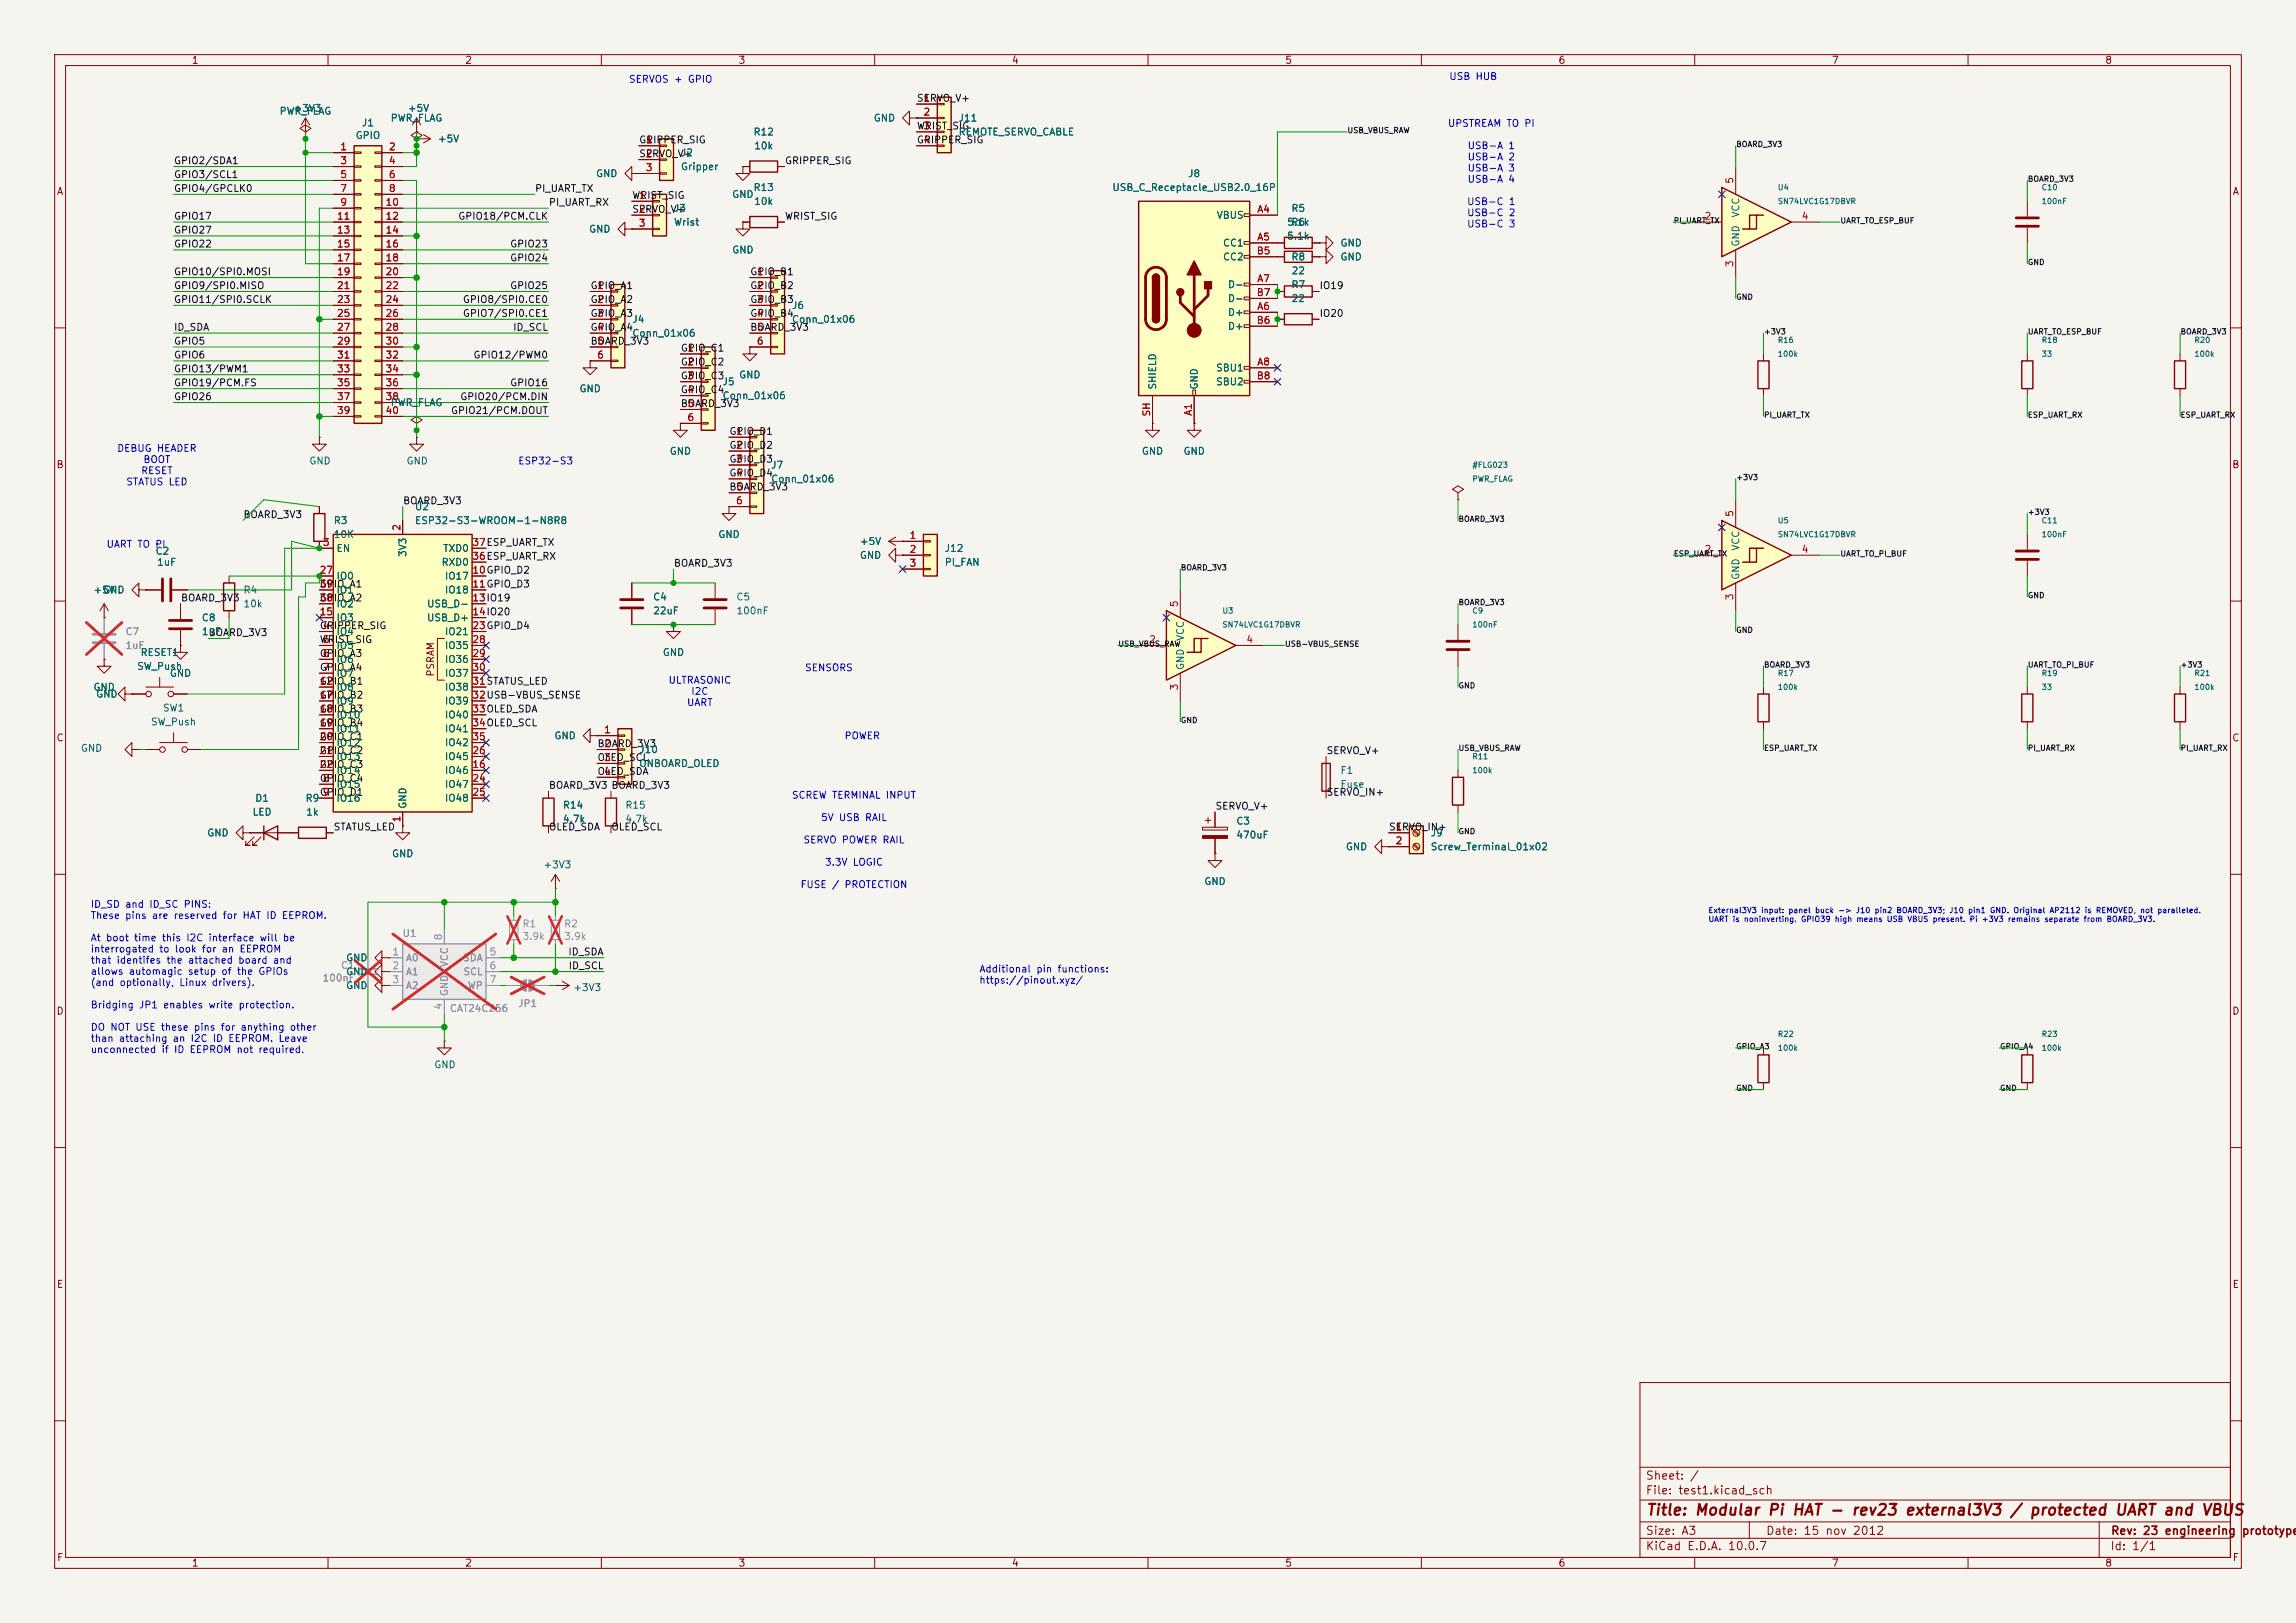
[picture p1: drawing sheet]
<svg xmlns="http://www.w3.org/2000/svg" width="420mm" height="297mm" viewBox="0 0 420 297" stroke-linecap="round" stroke-linejoin="round" font-family="sans-serif">
<defs><g id="words">
<text font-size="2" fill="#840000" x="301" y="277.8">Title: Modular Pi HAT - rev23 external3V3 / protected UART and VBUS</text>
<g font-size="1.5" fill="#840000">
<text x="300.9" y="273.8">File: test1.kicad_sch</text>
<text x="300.9" y="271.1">Sheet: /</text>
<text x="300.9" y="281.2">Size: A3</text>
<text x="322.9" y="281.2">Date: 15 nov 2012</text>
<text x="386" y="281.2">Rev: 23 engineering prototype</text>
<text x="300.9" y="284">KiCad E.D.A. 10.0.7</text>
<text x="385.9" y="284">Id: 1/1</text>
</g>
<g font-size="1.3" fill="#840000">
<text x="35" y="12">1</text>
<text x="85" y="12">2</text>
<text x="135" y="12">3</text>
<text x="185" y="12">4</text>
<text x="235" y="12">5</text>
<text x="285" y="12">6</text>
<text x="335" y="12">7</text>
<text x="385" y="12">8</text>
<text x="10.3" y="36">A</text>
<text x="408.3" y="36">A</text>
<text x="10.2" y="86">B</text>
<text x="408.2" y="86">B</text>
<text x="79.7" y="123.9" transform="rotate(-90 79.7 123.9)">PSRAM</text>
<text x="10.2" y="136">C</text>
<text x="408.2" y="136">C</text>
<text x="10.2" y="186">D</text>
<text x="408.2" y="186">D</text>
<text x="10.3" y="236">E</text>
<text x="408.3" y="236">E</text>
<text x="10.3" y="286">F</text>
<text x="35" y="287">1</text>
<text x="85" y="287">2</text>
<text x="135" y="287">3</text>
<text x="185" y="287">4</text>
<text x="235" y="287">5</text>
<text x="285" y="287">6</text>
<text x="335" y="287">7</text>
<text x="385" y="287">8</text>
<text x="408.3" y="286">F</text>
</g>
<g font-size="1.3" fill="#0000c2">
<text x="114.9" y="15.4">SERVOS + GPIO</text>
<text x="265" y="14.9">USB HUB</text>
<text x="264.7" y="23.5">UPSTREAM TO PI</text>
<text x="268.3" y="27.6">USB-A 1</text>
<text x="268.3" y="29.7">USB-A 2</text>
<text x="268.3" y="31.7">USB-A 3</text>
<text x="268.3" y="33.7">USB-A 4</text>
<text x="268.3" y="37.8">USB-C 1</text>
<text x="268.3" y="39.9">USB-C 2</text>
<text x="268.3" y="41.9">USB-C 3</text>
<text x="21.3" y="83">DEBUG HEADER</text>
<text x="23" y="89.1">STATUS LED</text>
<text x="25.7" y="87.1">RESET</text>
<text x="26.1" y="85">BOOT</text>
<text x="94.7" y="85.3">ESP32-S3</text>
<text x="19.4" y="100.5">UART TO PI</text>
<text x="122.2" y="125.4">ULTRASONIC</text>
<text x="147.2" y="123.1">SENSORS</text>
<text x="125.6" y="129.5">UART</text>
<text x="126.3" y="127.5">I2C</text>
<text x="154.4" y="135.6">POWER</text>
<text x="144.7" y="146.5">SCREW TERMINAL INPUT</text>
<text x="146.9" y="154.6">SERVO POWER RAIL</text>
<text x="150.1" y="150.5">5V USB RAIL</text>
<text x="150.8" y="158.7">3.3V LOGIC</text>
<text x="16.5" y="166.4">ID_SD and ID_SC PINS:</text>
<text x="146.3" y="162.8">FUSE / PROTECTION</text>
<text x="16.5" y="168.5">These pins are reserved for HAT ID EEPROM.</text>
<text x="16.5" y="172.6">At boot time this I2C interface will be</text>
<text x="16.5" y="174.6">interrogated to look for an EEPROM</text>
<text x="16.5" y="176.7">that identifes the attached board and</text>
<text x="16.5" y="178.7">allows automagic setup of the GPIOs</text>
<text x="179" y="178.3">Additional pin functions:</text>
<text x="16.5" y="180.7">(and optionally, Linux drivers).</text>
<text x="16.5" y="184.8">Bridging JP1 enables write protection.</text>
<text x="179" y="180.3">https://pinout.xyz/</text>
<text x="16.5" y="188.9">DO NOT USE these pins for anything other</text>
<text x="16.5" y="191">than attaching an I2C ID EEPROM. Leave</text>
<text x="16.5" y="193">unconnected if ID EEPROM not required.</text>
</g>
<g font-size="1.3" fill="#006464">
<text x="51" y="21.3">PWR_FLAG</text>
<text x="53.6" y="20.8">+3V3</text>
<text x="66.1" y="23.4">J1</text>
<text x="71.4" y="22.6">PWR_FLAG</text>
<text x="74.5" y="20.8">+5V</text>
<text x="159.7" y="22.6">GND</text>
<text x="175.2" y="22.6">J11</text>
<text x="64.9" y="25.7">GPIO</text>
<text x="80" y="26.4">+5V</text>
<text x="124.4" y="28.9">J2</text>
<text x="137.7" y="25.1">R12</text>
<text x="137.8" y="27.6">10k</text>
<text x="175.2" y="25.1">REMOTE_SERVO_CABLE</text>
<text x="108.9" y="32.7">GND</text>
<text x="124.4" y="31.4">Gripper</text>
<text x="137.7" y="35.3">R13</text>
<text x="203.4" y="35.3">USB_C_Receptacle_USB2.0_16P</text>
<text x="217.2" y="32.7">J8</text>
<text x="123.2" y="39.1">J3</text>
<text x="123.2" y="41.6">Wrist</text>
<text x="133.8" y="36.5">GND</text>
<text x="137.8" y="37.8">10k</text>
<text x="222.5" y="40.3">VBUS</text>
<text x="235.3" y="41.6">5.1k</text>
<text x="236.1" y="39.1">R5</text>
<text x="236.1" y="41.6">R6</text>
<text x="318.5" y="39.9" transform="rotate(-90 318.5 39.9)">VCC</text>
<text x="107.7" y="42.9">GND</text>
<text x="133.8" y="46.7">GND</text>
<text x="223.6" y="45.4">CC1</text>
<text x="223.6" y="48">CC2</text>
<text x="235.3" y="44.1">5.1k</text>
<text x="236.1" y="48">R8</text>
<text x="245.1" y="45.4">GND</text>
<text x="245.1" y="48">GND</text>
<text x="318.5" y="45.2" transform="rotate(-90 318.5 45.2)">GND</text>
<text x="224.5" y="53">D-</text>
<text x="236.1" y="53">R7</text>
<text x="236.2" y="50.5">22</text>
<text x="115.6" y="59.4">J4</text>
<text x="144.8" y="56.8">J6</text>
<text x="144.8" y="59.4">Conn_01x06</text>
<text x="224.5" y="58.1">D+</text>
<text x="224.5" y="55.6">D-</text>
<text x="236.2" y="55.6">22</text>
<text x="115.6" y="61.9">Conn_01x06</text>
<text x="224.5" y="60.7">D+</text>
<text x="132.1" y="70.8">J5</text>
<text x="135.1" y="69.5">GND</text>
<text x="211.8" y="71.4" transform="rotate(-90 211.8 71.4)">SHIELD</text>
<text x="219.4" y="71.4" transform="rotate(-90 219.4 71.4)">GND</text>
<text x="222.3" y="68.3">SBU1</text>
<text x="222.3" y="70.8">SBU2</text>
<text x="71.4" y="74.6">PWR_FLAG</text>
<text x="105.9" y="72.1">GND</text>
<text x="132.1" y="73.4">Conn_01x06</text>
<text x="122.4" y="83.5">GND</text>
<text x="208.8" y="83.5">GND</text>
<text x="216.4" y="83.5">GND</text>
<text x="56.5" y="85.3">GND</text>
<text x="74.3" y="85.3">GND</text>
<text x="141" y="86.1">J7</text>
<text x="141" y="88.6">Conn_01x06</text>
<text x="75.8" y="93.7">U2</text>
<text x="28.4" y="101.8">C2</text>
<text x="60.9" y="96.2">R3</text>
<text x="60.9" y="98.8">10K</text>
<text x="61.4" y="101.3">EN</text>
<text x="75.8" y="96.2">ESP32-S3-WROOM-1-N8R8</text>
<text x="81" y="101.3">TXD0</text>
<text x="131.3" y="98.8">GND</text>
<text x="157.2" y="100">+5V</text>
<text x="172.7" y="101.3">J12</text>
<text x="318.5" y="100.9" transform="rotate(-90 318.5 100.9)">VCC</text>
<text x="28.6" y="103.8">1uF</text>
<text x="61.4" y="106.4">IO0</text>
<text x="74.6" y="102" transform="rotate(-90 74.6 102)">3V3</text>
<text x="80.7" y="103.8">RXD0</text>
<text x="81.3" y="106.4">IO17</text>
<text x="157.2" y="102.6">GND</text>
<text x="172.7" y="103.8">PI_FAN</text>
<text x="318.5" y="106.2" transform="rotate(-90 318.5 106.2)">GND</text>
<text x="17" y="108.9">+5V</text>
<text x="18.8" y="108.9">GND</text>
<text x="36.8" y="114">C8</text>
<text x="44.4" y="108.9">R4</text>
<text x="44.4" y="111.5">10k</text>
<text x="61.4" y="114">IO3</text>
<text x="61.4" y="111.5">IO2</text>
<text x="61.4" y="108.9">IO1</text>
<text x="78" y="111.5">USB_D-</text>
<text x="78" y="114">USB_D+</text>
<text x="81.3" y="108.9">IO18</text>
<text x="119.4" y="110.2">C4</text>
<text x="119.4" y="112.7">22uF</text>
<text x="134.6" y="110.2">C5</text>
<text x="134.6" y="112.7">100nF</text>
<text x="36.8" y="116.5">1uF</text>
<text x="61.4" y="116.5">IO4</text>
<text x="61.4" y="119.1">IO5</text>
<text x="81.3" y="116.5">IO21</text>
<text x="81.3" y="119.1">IO35</text>
<text x="216.9" y="117.4" transform="rotate(-90 216.9 117.4)">VCC</text>
<text x="25" y="122.9">SW_Push</text>
<text x="25.6" y="120.3">RESET1</text>
<text x="31" y="124.2">GND</text>
<text x="61.4" y="121.6">IO6</text>
<text x="61.4" y="124.2">IO7</text>
<text x="81.3" y="121.6">IO36</text>
<text x="81.3" y="124.2">IO37</text>
<text x="121.1" y="120.3">GND</text>
<text x="216.9" y="122.7" transform="rotate(-90 216.9 122.7)">GND</text>
<text x="17.5" y="128">GND</text>
<text x="29.7" y="130.5">SW1</text>
<text x="61.4" y="126.7">IO8</text>
<text x="61.4" y="129.2">IO9</text>
<text x="61.4" y="131.8">IO10</text>
<text x="81.3" y="126.7">IO38</text>
<text x="81.3" y="129.2">IO39</text>
<text x="81.3" y="131.8">IO40</text>
<text x="14.7" y="137.9">GND</text>
<text x="27.5" y="133">SW_Push</text>
<text x="61.4" y="134.3">IO11</text>
<text x="61.4" y="136.9">IO12</text>
<text x="81.3" y="134.3">IO41</text>
<text x="81.3" y="136.9">IO42</text>
<text x="101.3" y="135.6">GND</text>
<text x="61.4" y="139.4">IO13</text>
<text x="61.4" y="141.9">IO14</text>
<text x="81.3" y="141.9">IO46</text>
<text x="81.3" y="139.4">IO45</text>
<text x="116.8" y="138.1">J10</text>
<text x="116.8" y="140.7">ONBOARD_OLED</text>
<text x="245.1" y="141.9">F1</text>
<text x="46.1" y="149.6">LED</text>
<text x="46.6" y="147">D1</text>
<text x="55.8" y="147">R9</text>
<text x="55.9" y="149.6">1k</text>
<text x="61.4" y="144.5">IO15</text>
<text x="61.4" y="147">IO16</text>
<text x="74.6" y="148.1" transform="rotate(-90 74.6 148.1)">GND</text>
<text x="81.3" y="144.5">IO47</text>
<text x="81.3" y="147">IO48</text>
<text x="102.9" y="148.3">R14</text>
<text x="114.3" y="148.3">R15</text>
<text x="245.1" y="144.5">Fuse</text>
<text x="37.8" y="153.4">GND</text>
<text x="102.9" y="150.8">4.7k</text>
<text x="114.3" y="150.8">4.7k</text>
<text x="226" y="151.2">C3</text>
<text x="226" y="153.7">470uF</text>
<text x="246.1" y="155.9">GND</text>
<text x="261.6" y="153.4">J9</text>
<text x="261.6" y="155.9">Screw_Terminal_01x02</text>
<text x="71.6" y="157.2">GND</text>
<text x="99.3" y="159.2">+3V3</text>
<text x="220.2" y="162.3">GND</text>
<text x="63.2" y="178.8">GND</text>
<text x="63.2" y="176.2">GND</text>
<text x="63.2" y="181.3">GND</text>
<text x="104.8" y="181.7">+3V3</text>
<text x="79.3" y="195.8">GND</text>
</g>
<g font-size="1.3" fill="#0f0f0f">
<text x="167.6" y="18.9">SERVO_V+</text>
<text x="116.8" y="29.1">SERVO_V+</text>
<text x="116.8" y="26.5">GRIPPER_SIG</text>
<text x="167.6" y="24">WRIST_SIG</text>
<text x="167.6" y="26.5">GRIPPER_SIG</text>
<text x="31.7" y="35.4">GPIO4/GPCLK0</text>
<text x="31.7" y="30.4">GPIO2/SDA1</text>
<text x="31.7" y="32.9">GPIO3/SCL1</text>
<text x="97.8" y="35.4">PI_UART_TX</text>
<text x="143.5" y="30.4">GRIPPER_SIG</text>
<text x="31.7" y="40.5">GPIO17</text>
<text x="83.7" y="40.5">GPIO18/PCM.CLK</text>
<text x="100.3" y="38">PI_UART_RX</text>
<text x="115.5" y="39.2">SERVO_V+</text>
<text x="115.5" y="36.7">WRIST_SIG</text>
<text x="143.5" y="40.5">WRIST_SIG</text>
<text x="31.7" y="45.6">GPIO22</text>
<text x="31.7" y="43.1">GPIO27</text>
<text x="93.2" y="45.6">GPIO23</text>
<text x="31.7" y="53.2">GPIO9/SPI0.MISO</text>
<text x="31.7" y="50.7">GPIO10/SPI0.MOSI</text>
<text x="93.2" y="53.2">GPIO25</text>
<text x="93.2" y="48.1">GPIO24</text>
<text x="107.9" y="53.2">GPIO_A1</text>
<text x="137.1" y="53.2">GPIO_B2</text>
<text x="137.1" y="50.7">GPIO_B1</text>
<text x="241.3" y="53.2">IO19</text>
<text x="31.7" y="55.8">GPIO11/SPI0.SCLK</text>
<text x="84.6" y="55.8">GPIO8/SPI0.CE0</text>
<text x="84.6" y="58.3">GPIO7/SPI0.CE1</text>
<text x="107.9" y="58.3">GPIO_A3</text>
<text x="107.9" y="55.8">GPIO_A2</text>
<text x="137.1" y="55.8">GPIO_B3</text>
<text x="137.1" y="58.3">GPIO_B4</text>
<text x="241.3" y="58.3">IO20</text>
<text x="31.7" y="65.9">GPIO6</text>
<text x="31.7" y="60.8">ID_SDA</text>
<text x="31.7" y="63.4">GPIO5</text>
<text x="86.5" y="65.9">GPIO12/PWM0</text>
<text x="93.8" y="60.8">ID_SCL</text>
<text x="107.9" y="60.8">GPIO_A4</text>
<text x="107.9" y="63.4">BOARD_3V3</text>
<text x="124.4" y="64.6">GPIO_C1</text>
<text x="137.1" y="60.8">BOARD_3V3</text>
<text x="31.7" y="71">GPIO19/PCM.FS</text>
<text x="31.7" y="68.5">GPIO13/PWM1</text>
<text x="93.2" y="71">GPIO16</text>
<text x="124.4" y="69.7">GPIO_C3</text>
<text x="124.4" y="67.2">GPIO_C2</text>
<text x="31.7" y="73.5">GPIO26</text>
<text x="82.4" y="76.1">GPIO21/PCM.DOUT</text>
<text x="84.1" y="73.5">GPIO20/PCM.DIN</text>
<text x="124.4" y="74.8">BOARD_3V3</text>
<text x="124.4" y="72.3">GPIO_C4</text>
<text x="133.3" y="79.9">GPIO_D1</text>
<text x="133.3" y="82.4">GPIO_D2</text>
<text x="133.3" y="85">GPIO_D3</text>
<text x="133.3" y="87.5">GPIO_D4</text>
<text x="44.4" y="95.1">BOARD_3V3</text>
<text x="73.6" y="92.6">BOARD_3V3</text>
<text x="133.3" y="90">BOARD_3V3</text>
<text x="58.4" y="107.8">GPIO_A1</text>
<text x="123.2" y="104">BOARD_3V3</text>
<text x="33" y="110.4">BOARD_3V3</text>
<text x="58.4" y="110.4">GPIO_A2</text>
<text x="38.1" y="116.7">BOARD_3V3</text>
<text x="58.4" y="118">WRIST_SIG</text>
<text x="58.4" y="115.4">GRIPPER_SIG</text>
<text x="58.4" y="123.1">GPIO_A4</text>
<text x="58.4" y="125.6">GPIO_B1</text>
<text x="58.4" y="120.5">GPIO_A3</text>
<text x="58.4" y="128.1">GPIO_B2</text>
<text x="58.4" y="130.7">GPIO_B3</text>
<text x="58.4" y="135.8">GPIO_C1</text>
<text x="58.4" y="133.2">GPIO_B4</text>
<text x="109.2" y="137">BOARD_3V3</text>
<text x="58.4" y="138.3">GPIO_C2</text>
<text x="58.4" y="140.8">GPIO_C3</text>
<text x="58.4" y="143.4">GPIO_C4</text>
<text x="109.2" y="139.6">OLED_SCL</text>
<text x="109.2" y="142.1">OLED_SDA</text>
<text x="242.5" y="138.3">SERVO_V+</text>
<text x="58.4" y="145.9">GPIO_D1</text>
<text x="100.3" y="144.7">BOARD_3V3 BOARD_3V3</text>
<text x="222.2" y="148.5">SERVO_V+</text>
<text x="242.5" y="145.9">SERVO_IN+</text>
<text x="60.9" y="152.3">STATUS_LED</text>
<text x="100.3" y="152.3">OLED_SDA</text>
<text x="111.7" y="152.3">OLED_SCL</text>
<text x="254" y="152.3">SERVO_IN+</text>
<text x="103.9" y="175.1">ID_SDA</text>
<text x="103.9" y="177.7">ID_SCL</text>
</g>
<g font-size="1.3" fill="#a90000">
<text x="168.8" y="18.9">1</text>
<text x="168.8" y="21.5">2</text>
<text x="168.8" y="24">3</text>
<text x="62.1" y="27.8">1</text>
<text x="71" y="27.8">2</text>
<text x="118" y="26.5">1</text>
<text x="118" y="29.1">2</text>
<text x="168.8" y="26.5">4</text>
<text x="62.1" y="30.3">3</text>
<text x="62.1" y="32.9">5</text>
<text x="62.1" y="35.4">7</text>
<text x="71" y="30.3">4</text>
<text x="71" y="32.9">6</text>
<text x="71" y="35.4">8</text>
<text x="118" y="31.6">3</text>
<text x="317.4" y="33.8" transform="rotate(-90 317.4 33.8)">5</text>
<text x="61.5" y="40.5">11</text>
<text x="62.1" y="38">9</text>
<text x="70.4" y="38">10</text>
<text x="70.4" y="40.5">12</text>
<text x="116.7" y="36.7">1</text>
<text x="116.7" y="39.2">2</text>
<text x="116.7" y="41.8">3</text>
<text x="229.9" y="39.2">A4</text>
<text x="311.7" y="40.5">2</text>
<text x="329.5" y="40.5">4</text>
<text x="61.5" y="43">13</text>
<text x="61.5" y="45.6">15</text>
<text x="70.4" y="43">14</text>
<text x="70.4" y="45.6">16</text>
<text x="229.8" y="46.9">B5</text>
<text x="229.9" y="44.3">A5</text>
<text x="61.5" y="48.1">17</text>
<text x="61.5" y="50.7">19</text>
<text x="61.5" y="53.2">21</text>
<text x="70.4" y="48.1">18</text>
<text x="70.4" y="50.7">20</text>
<text x="70.4" y="53.2">22</text>
<text x="109.1" y="53.2">1</text>
<text x="138.3" y="50.7">1</text>
<text x="138.3" y="53.2">2</text>
<text x="229.9" y="51.9">A7</text>
<text x="317.4" y="49" transform="rotate(-90 317.4 49)">3</text>
<text x="61.5" y="55.7">23</text>
<text x="61.5" y="58.3">25</text>
<text x="70.4" y="55.7">24</text>
<text x="70.4" y="58.3">26</text>
<text x="109.1" y="55.7">2</text>
<text x="109.1" y="58.3">3</text>
<text x="138.3" y="55.7">3</text>
<text x="138.3" y="58.3">4</text>
<text x="229.8" y="59.6">B6</text>
<text x="229.8" y="54.5">B7</text>
<text x="229.9" y="57">A6</text>
<text x="61.5" y="60.8">27</text>
<text x="61.5" y="63.4">29</text>
<text x="61.5" y="65.9">31</text>
<text x="70.4" y="60.8">28</text>
<text x="70.4" y="63.4">30</text>
<text x="70.4" y="65.9">32</text>
<text x="109.1" y="60.8">4</text>
<text x="109.1" y="63.4">5</text>
<text x="109.1" y="65.9">6</text>
<text x="125.6" y="64.6">1</text>
<text x="138.3" y="60.8">5</text>
<text x="138.3" y="63.4">6</text>
<text x="61.5" y="68.4">33</text>
<text x="61.5" y="71">35</text>
<text x="70.4" y="68.4">34</text>
<text x="70.4" y="71">36</text>
<text x="125.6" y="67.2">2</text>
<text x="125.6" y="69.7">3</text>
<text x="229.8" y="69.7">B8</text>
<text x="229.9" y="67.2">A8</text>
<text x="61.5" y="73.5">37</text>
<text x="61.5" y="76.1">39</text>
<text x="70.4" y="73.5">38</text>
<text x="70.4" y="76.1">40</text>
<text x="125.6" y="72.3">4</text>
<text x="125.6" y="74.8">5</text>
<text x="125.6" y="77.3">6</text>
<text x="210.7" y="76.3" transform="rotate(-90 210.7 76.3)">SH</text>
<text x="218.3" y="76.2" transform="rotate(-90 218.3 76.2)">A1</text>
<text x="134.5" y="79.9">1</text>
<text x="134.5" y="82.4">2</text>
<text x="134.5" y="85">3</text>
<text x="134.5" y="87.5">4</text>
<text x="134.5" y="90">5</text>
<text x="134.5" y="92.6">6</text>
<text x="317.4" y="94.7" transform="rotate(-90 317.4 94.7)">5</text>
<text x="59" y="100.2">3</text>
<text x="73.5" y="97.3" transform="rotate(-90 73.5 97.3)">2</text>
<text x="86.3" y="100.2">37ESP_UART_TX</text>
<text x="86.3" y="100.2">37</text>
<text x="166.3" y="98.9">1</text>
<text x="166.3" y="101.5">2</text>
<text x="311.7" y="101.5">2</text>
<text x="329.5" y="101.5">4</text>
<text x="58.4" y="105.3">27</text>
<text x="58.4" y="107.8">39</text>
<text x="86.3" y="105.3">10GPIO_D2</text>
<text x="86.3" y="107.8">11GPIO_D3</text>
<text x="86.3" y="102.7">36ESP_UART_RX</text>
<text x="86.3" y="105.3">10</text>
<text x="86.3" y="107.8">11</text>
<text x="86.3" y="102.7">36</text>
<text x="166.3" y="104">3</text>
<text x="58.4" y="112.9">15</text>
<text x="58.4" y="110.4">38</text>
<text x="86.3" y="110.4">13IO19</text>
<text x="86.3" y="112.9">14IO20</text>
<text x="86.3" y="110.4">13</text>
<text x="86.3" y="112.9">14</text>
<text x="215.8" y="111.2" transform="rotate(-90 215.8 111.2)">5</text>
<text x="317.4" y="110" transform="rotate(-90 317.4 110)">3</text>
<text x="59" y="115.4">4</text>
<text x="59" y="118">5</text>
<text x="86.3" y="115.4">23GPIO_D4</text>
<text x="86.3" y="118">28</text>
<text x="86.3" y="115.4">23</text>
<text x="210.1" y="118">2</text>
<text x="227.9" y="118">4</text>
<text x="58.4" y="125.6">12</text>
<text x="59" y="120.5">6</text>
<text x="59" y="123.1">7</text>
<text x="86.3" y="120.5">29</text>
<text x="86.3" y="123.1">30</text>
<text x="86.3" y="125.6">31STATUS_LED</text>
<text x="86.3" y="125.6">31</text>
<text x="58.4" y="128.1">17</text>
<text x="58.4" y="130.7">18</text>
<text x="86.3" y="128.1">32USB-VBUS_SENSE</text>
<text x="86.3" y="130.7">33OLED_SDA</text>
<text x="86.3" y="128.1">32</text>
<text x="86.3" y="130.7">33</text>
<text x="215.8" y="126.5" transform="rotate(-90 215.8 126.5)">3</text>
<text x="58.4" y="133.2">19</text>
<text x="58.4" y="135.8">20</text>
<text x="86.3" y="133.2">34OLED_SCL</text>
<text x="86.3" y="135.8">35</text>
<text x="86.3" y="133.2">34</text>
<text x="110.4" y="134.5">1</text>
<text x="110.4" y="137">2</text>
<text x="58.4" y="138.3">21</text>
<text x="58.4" y="140.8">22</text>
<text x="59" y="143.4">8</text>
<text x="86.3" y="140.8">16</text>
<text x="86.3" y="143.4">24</text>
<text x="86.3" y="138.3">26</text>
<text x="110.4" y="139.6">3</text>
<text x="110.4" y="142.1">4</text>
<text x="59" y="145.9">9</text>
<text x="86.3" y="145.9">25</text>
<text x="73.5" y="150.6" transform="rotate(-90 73.5 150.6)">1</text>
<text x="255.2" y="152.3">1</text>
<text x="255.2" y="154.8">2</text>
</g>
<g font-size="1.3" fill="#939391">
<text x="22.8" y="116.5">C7</text>
<text x="22.8" y="119.1">1uF</text>
<text x="73.5" y="171.8">U1</text>
<text x="95.5" y="170">R1</text>
<text x="95.5" y="172.3">3.9k</text>
<text x="103.1" y="170">R2</text>
<text x="103.1" y="172.3">3.9k</text>
<text x="58.9" y="179.9">100nF</text>
<text x="62.3" y="177.6">C1</text>
<text x="74.1" y="176.2">A0</text>
<text x="74.1" y="178.8">A1</text>
<text x="82.2" y="177.1" transform="rotate(-90 82.2 177.1)">VCC</text>
<text x="84.6" y="176.2">SDA</text>
<text x="84.7" y="178.8">SCL</text>
<text x="74.1" y="181.3">A2</text>
<text x="82.2" y="185.5">CAT24C256</text>
<text x="82.2" y="182.4" transform="rotate(-90 82.2 182.4)">GND</text>
<text x="85.4" y="181.3">WP</text>
<text x="94.7" y="184.6">JP1</text>
</g>
<g font-size="1.3" fill="#a5a4a2">
<text x="81.1" y="172.2" transform="rotate(-90 81.1 172.2)">8</text>
<text x="71.7" y="175.1">1</text>
<text x="71.7" y="177.7">2</text>
<text x="89.4" y="175.1">5</text>
<text x="89.4" y="177.7">6</text>
<text x="71.7" y="180.2">3</text>
<text x="81.1" y="184.9" transform="rotate(-90 81.1 184.9)">4</text>
<text x="89.4" y="180.2">7</text>
</g>
<g font-size="1" fill="#0f0f0f">
<text x="246.4" y="24.6">USB_VBUS_RAW</text>
<text x="317.5" y="27.2">BOARD_3V3</text>
<text x="370.8" y="33.5">BOARD_3V3</text>
<text x="306.1" y="41.1">PI_UART_TX</text>
<text x="336.6" y="41.1">UART_TO_ESP_BUF</text>
<text x="370.8" y="48.7">GND</text>
<text x="317.5" y="55.1">GND</text>
<text x="322.6" y="61.4">+3V3</text>
<text x="370.8" y="61.4">UART_TO_ESP_BUF</text>
<text x="398.8" y="61.4">BOARD_3V3</text>
<text x="322.6" y="76.7">PI_UART_TX</text>
<text x="370.8" y="76.7">ESP_UART_RX</text>
<text x="398.8" y="76.7">ESP_UART_RX</text>
<text x="317.5" y="88.1">+3V3</text>
<text x="266.7" y="95.7">BOARD_3V3</text>
<text x="370.8" y="94.5">+3V3</text>
<text x="215.9" y="104.6">BOARD_3V3</text>
<text x="306.1" y="102.1">ESP_UART_TX</text>
<text x="336.6" y="102.1">UART_TO_PI_BUF</text>
<text x="266.7" y="111">BOARD_3V3</text>
<text x="370.8" y="109.7">GND</text>
<text x="204.5" y="118.6">USB_VBUS_RAW</text>
<text x="235" y="118.6">USB-VBUS_SENSE</text>
<text x="317.5" y="116.1">GND</text>
<text x="322.6" y="122.4">BOARD_3V3</text>
<text x="370.8" y="122.4">UART_TO_PI_BUF</text>
<text x="398.8" y="122.4">+3V3</text>
<text x="266.7" y="126.2">GND</text>
<text x="215.9" y="132.6">GND</text>
<text x="266.7" y="137.6">USB_VBUS_RAW</text>
<text x="322.6" y="137.6">ESP_UART_TX</text>
<text x="370.8" y="137.6">PI_UART_RX</text>
<text x="398.8" y="137.6">PI_UART_RX</text>
<text x="266.7" y="152.9">GND</text>
<text x="317.5" y="192.3">GPIO_A3</text>
<text x="365.8" y="192.3">GPIO_A4</text>
<text x="317.5" y="199.9">GND</text>
<text x="365.8" y="199.9">GND</text>
</g>
<g font-size="1" fill="#006464">
<text x="325.1" y="35">U4</text>
<text x="373.4" y="35">C10</text>
<text x="325.1" y="37.6">SN74LVC1G17DBVR</text>
<text x="373.4" y="37.6">100nF</text>
<text x="325.1" y="63">R16</text>
<text x="325.1" y="65.5">100k</text>
<text x="373.4" y="63">R18</text>
<text x="373.4" y="65.5">33</text>
<text x="401.3" y="63">R20</text>
<text x="401.3" y="65.5">100k</text>
<text x="269.2" y="85.8">#FLG023</text>
<text x="269.2" y="88.4">PWR_FLAG</text>
<text x="325.1" y="96">U5</text>
<text x="325.1" y="98.5">SN74LVC1G17DBVR</text>
<text x="373.4" y="96">C11</text>
<text x="373.4" y="98.5">100nF</text>
<text x="223.5" y="112.5">U3</text>
<text x="269.2" y="112.5">C9</text>
<text x="223.5" y="115.1">SN74LVC1G17DBVR</text>
<text x="269.2" y="115.1">100nF</text>
<text x="325.1" y="123.9">R17</text>
<text x="373.4" y="123.9">R19</text>
<text x="401.3" y="123.9">R21</text>
<text x="325.1" y="126.5">100k</text>
<text x="373.4" y="126.5">33</text>
<text x="401.3" y="126.5">100k</text>
<text x="269.2" y="139.2">R11</text>
<text x="269.2" y="141.7">100k</text>
<text x="325.1" y="190">R22</text>
<text x="373.4" y="190">R23</text>
<text x="325.1" y="192.5">100k</text>
<text x="373.4" y="192.5">100k</text>
</g>
<g font-size="1" fill="#0000c2">
<text x="312.4" y="167.3">External3V3 input: panel buck -&gt; J10 pin2 BOARD_3V3; J10 pin1 GND. Original AP2112 is REMOVED, not paralleled.</text>
<text x="312.4" y="169">UART is noninverting. GPIO39 high means USB VBUS present. Pi +3V3 remains separate from BOARD_3V3.</text>
</g>
</g></defs>
<path d="M0 0h420v297h-420z" fill="#f5f4ef" stroke="#f5f4ef" stroke-width=".18"/>
<g fill="none" stroke="#840000" stroke-width=".18">
<path d="M10 10h400v277h-400zM12 12h396v273h-396zM60 10v2M110 10v2M160 10v2M210 10v2M260 10v2M310 10v2M360 10v2M55.9 24.1h.1M55.9 24.1l1-.6-1-.6-1 .6 1 .6v1.3M55.9 25.4h.1"/>
<path d="M55.9 21.6l-.8 1.3M55.9 21.6l.7 1.3M55.9 21.6v2.5M76.2 25.4l1-.6-1-.7-1 .7 1 .6v1.3M76.2 26.7h.1M76.2 24.1h.1M76.2 25.4h.1M76.2 21.6l-.8 1.3M76.2 21.6l.8 1.3M76.2 21.6v2.5M76.2 25.4h2.5M77.5 24.6l1.2 .8"/>
<path d="M78.7 25.4l-1.2 .8M115.6 31.8v-1.3l-1.3 1.3 1.3 1.2v-1.2h1.2M116.8 31.8h.1M114.3 41.9v-1.3l-1.3 1.3 1.3 1.3v-1.3h1.3M115.6 41.9h.1M10 60h2M76.2 77.5l1-.7-1-.6-1 .6 1 .7v1.2M76.2 78.7h.1M107.9 66v1.3h1.3l-1.3 1.3-1.2-1.3h1.2M107.9 66h.1M210.8 77.5v1.2h1.3l-1.3 1.3-1.3-1.3h1.3M210.8 77.5h.1"/>
<path d="M408 60h2M58.4 92.7v1.3M58.4 99.1v1.2M76.2 80v1.3h1.3l-1.3 1.3-1.3-1.3h1.3M76.2 80h.1M370.8 97.8v2.8M10 110h2M19 113h.1M19 110.5l-.7 1.3M19 110.5l.8 1.3M19 110.5v2.5M25.4 108v-1.3l-1.3 1.3 1.3 1.2v-1.2h1.3"/>
<path d="M26.7 108h.1M26.7 108h2.8M31.5 108h2.8M33 118.1v1.3h1.3l-1.3 1.3-1.3-1.3h1.3M33 118.1h.1M370.8 102.6v2.8M408 110h2M19 120.7v1.2h1.3l-1.3 1.3-1.2-1.3h1.2M19 120.7h.1M22.9 127v-1.3l-1.3 1.3 1.3 1.3v-1.3h1.2M24.1 137.2v-1.3l-1.2 1.3 1.2 1.2v-1.2h1.3M24.1 127h.1"/>
<path d="M24.1 127h2.6M25.4 137.2h.1M26.7 125.7h5M26.7 137.2h2.5M29.2 124v1.7M29.2 135.9h5.1M31.7 127h2.6M31.7 134.1v1.8M34.3 137.2h2.5M107.9 134.6v-1.2l-1.2 1.2 1.2 1.3v-1.3h1.3M109.2 134.6h.1M322.6 125.7v1.3"/>
<path d="M322.6 132.1v1.3M370.8 125.7v1.3M370.8 132.1v1.3M398.8 125.7v1.3M398.8 132.1v1.3M10 160h2M53.3 152.4h1.3M59.7 152.4h1.3M73.7 151.1v1.3h1.2l-1.2 1.3-1.3-1.3h1.3M73.7 151.1h.1M100.3 144.8v1.3M100.3 151.1v1.3"/>
<path d="M111.8 144.8v1.3M111.8 151.1v1.3M408 160h2M69.8 177.8v-1.3l-1.2 1.3 1.2 1.3v-1.3h1.3M69.8 175.3v-1.3l-1.2 1.3 1.2 1.2v-1.2h1.3M71.1 177.8h.1M71.1 175.3h.1M101.6 162.6h.1M101.6 160l-.8 1.3M101.6 160l.8 1.3M101.6 160v2.6M69.8 180.3v-1.2l-1.2 1.2 1.2 1.3v-1.3h1.3"/>
<path d="M71.1 180.3h.1M370.8 191.8v1.2M370.8 198.1v1.3M10 210h2M408 210h2M300 253h108v32h-108zM10 260h2M300 278.5h108M300 274.5h108M300 268.5h108M320 278.5v3M384 278.5v6.5"/>
<path d="M408 260h2M60 285v2M110 285v2M160 285v2M210 285v2M260 285v2M300 281.5h108M310 285v2M360 285v2"/>
<circle cx="27.2" cy="127" r=".51"/>
<circle cx="29.7" cy="137.2" r=".51"/>
<circle cx="31.2" cy="127" r=".51"/>
<circle cx="33.8" cy="137.2" r=".51"/>
</g>
<path d="M57.4 94h2v5.1h-2zM321.6 127h2v5.1h-2zM369.8 127h2.1v5.1h-2.1zM397.8 127h2v5.1h-2zM54.6 151.4h5.1v2h-5.1zM99.3 146.1h2v5h-2zM110.7 146.1h2.1v5h-2.1zM369.8 193h2.1v5.1h-2.1z" fill="none" stroke="#840000" stroke-width=".25"/>
<path d="M17 116.1h4.1M17 117.6h4.1" fill="none" stroke="#9c9b98" stroke-width=".51"/>
<path d="M19 113v2.8M19 117.9v2.8M94 167.6v.8M94 172v.7M95.5 179.6l.8-.3v2.1a1.02 1.02 0 0 1-1-.7 1.02 1.02 0 0 1 .2-1.1zM96.8 179.3a1.02 1.02 0 0 1 1 1 1.02 1.02 0 0 1-1 1.1zM101.6 167.6v.8M101.6 172v.7M92.7 180.3h2.5M97.8 180.3h2.5" fill="none" stroke="#9c9b98" stroke-width=".18"/>
<path d="M15.8 113.9l6.5 5.9M22.3 113.9l-6.5 5.9M92.8 167.7l2.4 5M93.5 178.8l6 3.1M95.2 167.7l-2.4 5M99.5 178.8l-6 3.1M100.4 167.7l2.4 5M102.8 167.7l-2.4 5" fill="none" stroke="#e12e31" stroke-width=".46"/>
<path d="M29.7 105.9v4.1M31.2 105.9v4.1M368.8 100.8h4.1M368.8 102.4h4.1" fill="none" stroke="#840000" stroke-width=".51"/>
<path d="M93.2 168.4h1.5v3.6h-1.5zM100.8 168.4h1.6v3.6h-1.6z" fill="none" stroke="#9c9b98" stroke-width=".2"/>
<g fill="#9c9b98" stroke="#9c9b98" stroke-width=".18">
<path d="M95.5 179.6l.8-.3v2.1a1.02 1.02 0 0 1-1-.7 1.02 1.02 0 0 1 .2-1.1z"/>
<path d="M96.8 179.3a1.02 1.02 0 0 1 1 1 1.02 1.02 0 0 1-1 1.1z"/>
</g>
<path d="M64.8 26.7h5v50.8h-5z" fill="#ffffc2"/>
<path d="M64.8 26.7h5v50.8h-5zM40.9 106.7h2v5.1h-2z" fill="none" stroke="#840000" stroke-width=".25"/>
<g fill="none" stroke="#840000" stroke-width=".18">
<path d="M61 27.9h3.8M61 30.5h3.8M61 33h3.8M61 35.6h3.8M61 38.1h3.8M64.8 27.8h1.2v.3h-1.2zM64.8 30.4h1.2v.2h-1.2zM64.8 32.9h1.2v.2h-1.2zM64.8 35.4h1.2v.3h-1.2zM64.8 38h1.2v.2h-1.2zM68.6 27.8h1.2v.3h-1.2zM68.6 30.4h1.2v.2h-1.2z"/>
<path d="M68.6 32.9h1.2v.2h-1.2zM68.6 35.4h1.2v.3h-1.2zM68.6 38h1.2v.2h-1.2zM69.8 27.9h3.9M69.8 30.5h3.9M69.8 33h3.9M69.8 35.6h3.9M69.8 38.1h3.9M61 40.6h3.8M61 43.2h3.8M61 45.7h3.8M61 48.3h3.8"/>
<path d="M61 50.8h3.8M61 53.3h3.8M61 55.9h3.8M61 58.4h3.8M64.8 40.5h1.2v.3h-1.2zM64.8 43.1h1.2v.2h-1.2zM64.8 45.6h1.2v.2h-1.2zM64.8 48.1h1.2v.3h-1.2zM64.8 50.7h1.2v.2h-1.2zM64.8 53.2h1.2v.3h-1.2zM64.8 55.8h1.2v.2h-1.2zM64.8 58.3h1.2v.2h-1.2z"/>
<path d="M68.6 40.5h1.2v.3h-1.2zM68.6 43.1h1.2v.2h-1.2zM68.6 45.6h1.2v.2h-1.2zM68.6 48.1h1.2v.3h-1.2zM68.6 50.7h1.2v.2h-1.2zM68.6 53.2h1.2v.3h-1.2zM68.6 55.8h1.2v.2h-1.2zM68.6 58.3h1.2v.2h-1.2zM69.8 40.6h3.9M69.8 43.2h3.9M69.8 45.7h3.9M69.8 48.3h3.9"/>
<path d="M69.8 50.8h3.9M69.8 53.3h3.9M69.8 55.9h3.9M69.8 58.4h3.9M61 61h3.8M61 63.5h3.8M61 66h3.8M61 68.6h3.8M61 71.1h3.8M61 73.7h3.8M61 76.2h3.8M64.8 60.8h1.2v.3h-1.2z"/>
<path d="M64.8 63.4h1.2v.2h-1.2zM64.8 65.9h1.2v.3h-1.2zM64.8 68.5h1.2v.2h-1.2zM64.8 71h1.2v.2h-1.2zM64.8 73.5h1.2v.3h-1.2zM64.8 76.1h1.2v.2h-1.2zM68.6 60.8h1.2v.3h-1.2zM68.6 63.4h1.2v.2h-1.2zM68.6 65.9h1.2v.3h-1.2zM68.6 68.5h1.2v.2h-1.2zM68.6 71h1.2v.2h-1.2zM68.6 73.5h1.2v.3h-1.2z"/>
<path d="M68.6 76.1h1.2v.2h-1.2zM69.8 61h3.9M69.8 63.5h3.9M69.8 66h3.9M69.8 68.6h3.9M69.8 71.1h3.9M69.8 73.7h3.9M69.8 76.2h3.9M33 110.5v2.8M33 115.3v2.8M41.9 105.4v1.3M41.9 111.8v1.2"/>
</g>
<path d="M31 113.5h4.1M31 115.1h4.1" fill="none" stroke="#840000" stroke-width=".51"/>
<g fill="#ffffc2">
<path d="M315 95.3l12.7 6.3-12.7 6.4z"/>
<path d="M320 100.3h1.3l-2.5 2.6h1.2z"/>
<path d="M321.3 100.3h1.3l-2.6 2.6h1.3z"/>
</g>
<path d="M315 95.3l12.7 6.3-12.7 6.4zM321.3 100.3h-1.3v2.6h-1.2M322.6 100.3h-1.3v2.6h-1.3" fill="none" stroke="#840000" stroke-width=".25"/>
<path d="M317.5 91.4v5.1M309.9 101.6h5.1M317.5 106.7v5.1M327.7 101.6h5M102.9 179.6l1.2 .7M101.6 180.3h.1M101.6 180.3h2.5M104.1 180.3l-1.2 .8" fill="none" stroke="#840000" stroke-width=".18"/>
<path d="M65.8 177.3h3" fill="none" stroke="#9c9b98" stroke-width=".3"/>
<path d="M65.8 178.3h3" fill="none" stroke="#9c9b98" stroke-width=".33"/>
<path d="M67.3 175.3v2M67.3 178.3v2" fill="none" stroke="#9c9b98" stroke-width=".18"/>
<path d="M64.9 175.8l4.8 4M69.7 175.8l-4.8 4" fill="none" stroke="#e12e31" stroke-width=".46"/>
<path d="M73.7 172.7h15.2v10.2h-15.2z" fill="#ebeae8"/>
<path d="M73.7 172.7h15.2v10.2h-15.2z" fill="none" stroke="#9c9b98" stroke-width=".25"/>
<path d="M71.1 175.3h2.6M71.1 177.8h2.6M81.3 170.2v2.5M88.9 175.3h2.5M88.9 177.8h2.5M71.1 180.3h2.6M81.3 182.9v2.5M88.9 180.3h2.5" fill="none" stroke="#9c9b98" stroke-width=".18"/>
<path d="M71.9 170.9l18.8 13.8M90.7 170.9l-18.8 13.8" fill="none" stroke="#e12e31" stroke-width=".46"/>
<path d="M58.4 80v1.3h1.3l-1.3 1.3-1.3-1.3h1.3M58.4 80h.1M44.4 152.4v-1.3l-1.2 1.3 1.2 1.3v-1.3h1.3M45.7 152.4h.1M45.7 152.4h7.6M46.5 153.2l-1.5 1.5h.7h-.7v-.8M47.8 153.2l-1.6 1.5h.8h-.8v-.8" fill="none" stroke="#840000" stroke-width=".18"/>
<path d="M48.3 152.4l2.5-1.3v2.6zM48.3 151.1v2.6" fill="none" stroke="#840000" stroke-width=".25"/>
<path d="M61 97.8h25.4v50.8h-25.4z" fill="#ffffc2"/>
<path d="M61 97.8h25.4v50.8h-25.4zM321.6 193h2v5.1h-2z" fill="none" stroke="#840000" stroke-width=".25"/>
<g fill="none" stroke="#840000" stroke-width=".18">
<path d="M73.7 95.3v2.5M58.4 100.3h2.6M58.4 115.6h2.6M58.4 118.1h2.6M58.4 105.4h2.6M58.4 108h2.6M58.4 110.5h2.6M58.4 113h2.6M81.3 116.8h-1.3v7.7h1.3M86.4 100.3h2.5M86.4 115.6h2.5M86.4 118.1h2.5"/>
<path d="M86.4 105.4h2.5M86.4 108h2.5M86.4 110.5h2.5M86.4 113h2.5M86.4 102.9h2.5M58.4 120.7h2.6M58.4 123.2h2.6M58.4 125.7h2.6M58.4 128.3h2.6M58.4 130.8h2.6M58.4 133.4h2.6M58.4 135.9h2.6"/>
<path d="M58.4 138.4h2.6M86.4 120.7h2.5M86.4 123.2h2.5M86.4 125.7h2.5M86.4 128.3h2.5M86.4 130.8h2.5M86.4 133.4h2.5M86.4 135.9h2.5M86.4 138.4h2.5M58.4 143.5h2.6M58.4 146.1h2.6M58.4 141h2.6"/>
<path d="M73.7 148.6v2.5M86.4 143.5h2.5M86.4 146.1h2.5M86.4 141h2.5M322.6 191.8v1.2M322.6 198.1v1.3"/>
</g>
<path d="M113 133.4h2.6v10.1h-2.6z" fill="#ffffc2"/>
<path d="M113 133.4h2.6v10.1h-2.6z" fill="none" stroke="#840000" stroke-width=".25"/>
<g fill="none" stroke="#840000" stroke-width=".18">
<path d="M115.6 106.7v2.8M115.6 111.5v2.8M123.2 114.3v1.3h1.3l-1.3 1.2-1.3-1.2h1.3M123.2 114.3h.1M109.2 134.6h3.8M109.2 137.2h3.8M109.2 139.7h3.8M113 134.5h1.3v.2h-1.3zM113 137h1.3v.3h-1.3zM113 139.6h1.3v.2h-1.3zM109.2 142.2h3.8M113 142.1h1.3v.3h-1.3z"/>
<path d="M81.3 190.5v1.3h1.2l-1.2 1.2-1.3-1.2h1.3M81.3 190.5h.1"/>
</g>
<path d="M113.5 109.7h4.1M113.5 111.3h4.1" fill="none" stroke="#840000" stroke-width=".51"/>
<path d="M137.2 78.7h2.5v15.3h-2.5z" fill="#ffffc2"/>
<path d="M137.2 78.7h2.5v15.3h-2.5z" fill="none" stroke="#840000" stroke-width=".25"/>
<path d="M137.2 79.9h1.2v.2h-1.2zM133.3 80h3.9M133.3 82.6h3.9M133.3 85.1h3.9M133.3 87.6h3.9M133.3 90.2h3.9M133.3 92.7h3.9M137.2 82.4h1.2v.3h-1.2zM137.2 85h1.2v.2h-1.2zM137.2 87.5h1.2v.3h-1.2zM137.2 90h1.2v.3h-1.2zM137.2 92.6h1.2v.2h-1.2z" fill="none" stroke="#840000" stroke-width=".18"/>
<path d="M111.8 52.1h2.5v15.2h-2.5z" fill="#ffffc2"/>
<path d="M111.8 52.1h2.5v15.2h-2.5z" fill="none" stroke="#840000" stroke-width=".25"/>
<g fill="none" stroke="#840000" stroke-width=".18">
<path d="M107.9 53.3h3.9M107.9 55.9h3.9M107.9 58.4h3.9M111.8 53.2h1.2v.3h-1.2zM111.8 55.8h1.2v.2h-1.2zM111.8 58.3h1.2v.2h-1.2zM107.9 61h3.9M107.9 63.5h3.9M107.9 66h3.9M111.8 60.8h1.2v.3h-1.2zM111.8 63.4h1.2v.2h-1.2zM111.8 65.9h1.2v.3h-1.2z"/>
<path d="M124.5 77.5v1.2h1.2l-1.2 1.3-1.3-1.3h1.3M124.5 77.5h.1M137.2 63.5v1.3h1.2l-1.2 1.2-1.3-1.2h1.3M137.2 63.5h.1"/>
</g>
<path d="M128.3 63.5h2.5v15.2h-2.5z" fill="#ffffc2"/>
<path d="M137.2 29.5h5v2h-5zM137.2 39.6h5v2.1h-5zM128.3 63.5h2.5v15.2h-2.5z" fill="none" stroke="#840000" stroke-width=".25"/>
<g fill="none" stroke="#840000" stroke-width=".18">
<path d="M135.9 30.5v1.3h1.3l-1.3 1.2-1.3-1.2h1.3M135.9 30.5h.1M135.9 30.5h1.3M142.2 30.5h1.3M166.4 21.6v-1.3l-1.3 1.3 1.3 1.3v-1.3h1.2M167.6 21.6h.1M135.9 40.6h1.3M142.2 40.6h1.3M124.5 64.8h3.8M124.5 67.3h3.8M124.5 69.9h3.8M124.5 72.4h3.8"/>
<path d="M124.5 74.9h3.8M124.5 77.5h3.8M128.3 64.6h1.2v.3h-1.2zM128.3 67.2h1.2v.2h-1.2zM128.3 69.7h1.2v.3h-1.2zM128.3 72.3h1.2v.2h-1.2zM128.3 74.8h1.2v.3h-1.2zM128.3 77.3h1.2v.3h-1.2z"/>
</g>
<path d="M141 49.5h2.5v15.3h-2.5z" fill="#ffffc2"/>
<path d="M141 49.5h2.5v15.3h-2.5z" fill="none" stroke="#840000" stroke-width=".25"/>
<g fill="none" stroke="#840000" stroke-width=".18">
<path d="M135.9 40.6v1.3h1.3l-1.3 1.3-1.3-1.3h1.3M135.9 40.6h.1M137.2 50.8h3.8M137.2 53.3h3.8M137.2 55.9h3.8M137.2 58.4h3.8M141 50.7h1.2v.2h-1.2zM141 53.2h1.2v.3h-1.2zM141 55.8h1.2v.2h-1.2zM141 58.3h1.2v.2h-1.2zM137.2 61h3.8M137.2 63.5h3.8"/>
<path d="M141 60.8h1.2v.3h-1.2zM141 63.4h1.2v.2h-1.2z"/>
</g>
<path d="M120.6 25.4h2.6v7.6h-2.6z" fill="#ffffc2"/>
<path d="M120.6 25.4h2.6v7.6h-2.6zM369.8 66h2.1v5.1h-2.1z" fill="none" stroke="#840000" stroke-width=".25"/>
<path d="M116.8 26.7h3.8M116.8 29.2h3.8M116.8 31.8h3.8M120.6 26.5h1.3v.3h-1.3zM120.6 29.1h1.3v.2h-1.3zM120.6 31.6h1.3v.3h-1.3zM370.8 64.8v1.2M370.8 71.1v1.3" fill="none" stroke="#840000" stroke-width=".18"/>
<path d="M119.4 35.6h2.5v7.6h-2.5z" fill="#ffffc2"/>
<path d="M119.4 35.6h2.5v7.6h-2.5z" fill="none" stroke="#840000" stroke-width=".25"/>
<path d="M115.6 36.8h3.8M115.6 39.4h3.8M119.4 36.7h1.2v.3h-1.2zM119.4 39.2h1.2v.3h-1.2zM115.6 41.9h3.8M119.4 41.8h1.2v.2h-1.2z" fill="none" stroke="#840000" stroke-width=".18"/>
<path d="M257.8 151.1h2.5v5.1h-2.5z" fill="#ffffc2"/>
<path d="M257.8 151.1h2.5v5.1h-2.5zM265.7 142.2h2v5.1h-2z" fill="none" stroke="#840000" stroke-width=".25"/>
<g fill="none" stroke="#840000" stroke-width=".18">
<path d="M220 151.4h4.5v.5h-4.5zM220.5 150.1h1M221 149.6v1M222.2 156.2v1.3h1.3l-1.3 1.3-1.2-1.3h1.2M222.2 156.2h.1M222.2 148.6v2.8M222.2 153.4v2.8M254 152.4h3.8M254 154.9h3.8M258.5 152.1l.9 .8M258.5 154.6l.9 .8M258.7 151.9l.9 .8"/>
<path d="M258.7 154.4l.9 .9M266.7 141v1.2M266.7 147.3v1.3"/>
<circle cx="259.1" cy="154.9" r=".63"/>
<circle cx="259.1" cy="152.4" r=".63"/>
</g>
<path d="M220 152.9h4.5v.5h-4.5z" fill="#840000" stroke="#840000" stroke-width=".18"/>
<g fill="#ffffc2">
<path d="M213.4 111.8l12.7 6.3-12.7 6.4z"/>
<path d="M218.4 116.8h1.3l-2.5 2.6h1.2z"/>
<path d="M219.7 116.8h1.3l-2.6 2.6h1.3z"/>
</g>
<path d="M213.4 111.8l12.7 6.3-12.7 6.4zM219.7 116.8h-1.3v2.6h-1.2M221 116.8h-1.3v2.6h-1.3M241.8 139.7h1.5v5.1h-1.5z" fill="none" stroke="#840000" stroke-width=".25"/>
<g fill="none" stroke="#840000" stroke-width=".18">
<path d="M133.3 92.7v1.3h1.3l-1.3 1.3-1.2-1.3h1.2M133.3 92.7h.1M130.8 106.7v2.8M130.8 111.5v2.8M208.3 118.1h5.1M215.9 108v5M226.1 118.1h5M266.7 114.3v2.8M266.7 119.1v2.8M215.9 123.2v5.1M242.6 138.4v7.7M252.7 154.9v-1.2l-1.2 1.2 1.2 1.3v-1.3h1.3"/>
<path d="M254 154.9h.1"/>
</g>
<path d="M128.8 109.7h4M128.8 111.3h4M264.7 117.3h4M264.7 118.9h4" fill="none" stroke="#840000" stroke-width=".51"/>
<path d="M168.9 97.8h2.5v7.6h-2.5z" fill="#ffffc2"/>
<path d="M168.9 97.8h2.5v7.6h-2.5z" fill="none" stroke="#840000" stroke-width=".25"/>
<g fill="none" stroke="#840000" stroke-width=".18">
<path d="M218.4 77.5v1.2h1.3l-1.3 1.3-1.2-1.3h1.2M218.4 77.5h.1M162.6 99.1h6.3M162.6 99.1l1.2 .7M163.8 98.3l-1.2 .8M165.1 99.1h.1M168.9 98.9h1.3v.3h-1.3zM163.8 101.6v-1.3l-1.2 1.3 1.2 1.3v-1.3h1.3M165.1 101.6h.1M165.1 101.6h3.8M165.1 104.1h3.8M168.9 101.5h1.3v.2h-1.3z"/>
<path d="M168.9 104h1.3v.3h-1.3z"/>
</g>
<path d="M208.3 36.8h20.3v35.6h-20.3z" fill="#ffffc2"/>
<g fill="none" stroke="#840000" stroke-width=".18">
<path d="M227.6 39.1h1v.5h-1zM228.6 39.4h5.1M227.6 44.2h1v.5h-1zM227.6 46.7h1v.5h-1zM227.6 51.8h1v.5h-1zM227.6 54.4h1v.5h-1zM227.6 56.9h1v.5h-1zM227.6 59.4h1v.5h-1zM228.6 44.5h6.3M228.6 57.2h5.1M228.6 52.1h5.1M228.6 47h6.3"/>
<path d="M228.6 59.7h5.1M228.6 54.6h5.1M233.7 53.3h1.2M233.7 58.4h1.2M240 44.5h1.3M240 47h1.3M240 53.3h1.3M240 58.4h1.3M241.3 44.5h1.3v-1.3l1.2 1.3-1.2 1.2v-1.2M241.3 44.5h.1M210.8 72.4v5.1M218.2 71.4h.5v1h-.5z"/>
<path d="M218.4 72.4v5.1M227.6 67.1h1v.5h-1zM227.6 69.6h1v.5h-1zM228.6 67.3h5.1M228.6 69.9h5.1"/>
</g>
<path d="M208.3 36.8h20.3v35.6h-20.3zM210.8 50.8a.64 .64 0 0 1 .7-.6 .64 .64 0 0 1 .6 .6M210.8 58.4a.64 .64 0 0 0 .7 .7 .64 .64 0 0 0 .6-.7M234.9 43.4h5.1v2.1h-5.1zM234.9 46h5.1v2h-5.1zM234.9 52.3h5.1v2.1h-5.1zM234.9 57.4h5.1v2h-5.1z" fill="none" stroke="#840000" stroke-width=".25"/>
<path d="M210.1 49.5a1.9 1.9 0 0 1 2.1-.5 1.9 1.9 0 0 1 1.2 1.8v7.6a1.91 1.91 0 0 1-1.9 1.9 1.91 1.91 0 0 1-2-1.9l.1-7.7 .1-.7zM215.9 54.1v1.3l2.5 2.5M218.4 50.3v10.2M221 52.8v1.3l-2.6 2.5" fill="none" stroke="#840000" stroke-width=".51"/>
<g fill="#840000" stroke="#840000" stroke-width=".25">
<path d="M210.8 50.8h1.3v7.6h-1.3z"/>
<path d="M211 50.4a.64 .64 0 0 1 .7-.2 .64 .64 0 0 1 .4 .6h-1.3z"/>
<path d="M210.8 58.4h1.3a.64 .64 0 0 1-.6 .7 .64 .64 0 0 1-.7-.7z"/>
<path d="M218.4 47.8l1.3 2.5h-2.5z"/>
<path d="M220.3 51.6h1.3v1.2h-1.3z"/>
<circle cx="215.9" cy="53.5" r=".63"/>
</g>
<circle cx="218.4" cy="60.5" r="1.27" fill="#840000" stroke="#840000" stroke-width=".18"/>
<path d="M171.4 17.8h2.6v10.1h-2.6z" fill="#ffffc2"/>
<path d="M171.4 17.8h2.6v10.1h-2.6z" fill="none" stroke="#840000" stroke-width=".25"/>
<path d="M167.6 19.1h3.8M171.4 18.9h1.3v.3h-1.3zM167.6 21.6h3.8M167.6 24.1h3.8M167.6 26.7h3.8M171.4 21.5h1.3v.2h-1.3zM171.4 24h1.3v.3h-1.3zM171.4 26.5h1.3v.3h-1.3zM241.3 47h1.3v-1.3l1.2 1.3-1.2 1.3v-1.3M241.3 47h.1M266.7 90.2l1-.7-1-.6-1 .6 1 .7v1.2M266.7 91.4h.1" fill="none" stroke="#840000" stroke-width=".18"/>
<g fill="#ffffc2">
<path d="M315 34.3l12.7 6.3-12.7 6.4z"/>
<path d="M320 39.4h1.3l-2.5 2.5h1.2z"/>
<path d="M321.3 39.4h1.3l-2.6 2.5h1.3z"/>
</g>
<path d="M315 34.3l12.7 6.3-12.7 6.4zM321.3 39.4h-1.3v2.5h-1.2M322.6 39.4h-1.3v2.5h-1.3M321.6 66h2v5.1h-2zM397.8 66h2v5.1h-2z" fill="none" stroke="#840000" stroke-width=".25"/>
<g fill="none" stroke="#840000" stroke-width=".18">
<path d="M167.6 19.1h3.8M55.9 24.1h.1M55.9 25.4h.1M61 27.9h3.8M61 30.5h3.8M61 33h3.8M61 35.6h3.8M61 38.1h3.8M69.8 27.9h3.9M69.8 30.5h3.9M69.8 33h3.9M69.8 35.6h3.9"/>
<path d="M69.8 38.1h3.9M76.2 26.7h.1M76.2 24.1h.1M76.2 25.4h.1M115.6 36.8h3.8M115.6 39.4h3.8M116.8 31.8h.1M116.8 26.7h3.8M116.8 29.2h3.8M116.8 31.8h3.8M135.9 30.5h.1M135.9 30.5h1.3"/>
<path d="M142.2 30.5h1.3M167.6 21.6h.1M167.6 26.7h3.8M167.6 21.6h3.8M167.6 24.1h3.8M228.6 39.4h5.1M317.5 30.5v5.1M370.8 36.8v2.8M61 40.6h3.8M61 43.2h3.8M61 45.7h3.8M61 48.3h3.8"/>
<path d="M61 50.8h3.8M61 53.3h3.8M61 55.9h3.8M61 58.4h3.8M69.8 40.6h3.9M69.8 43.2h3.9M69.8 45.7h3.9M69.8 48.3h3.9M69.8 50.8h3.9M69.8 53.3h3.9M69.8 55.9h3.9M69.8 58.4h3.9"/>
<path d="M107.9 53.3h3.9M107.9 55.9h3.9M107.9 58.4h3.9M115.6 41.9h.1M115.6 41.9h3.8M135.9 40.6h.1M135.9 40.6h1.3M137.2 50.8h3.8M137.2 53.3h3.8M137.2 55.9h3.8M137.2 58.4h3.8M142.2 40.6h1.3"/>
<path d="M228.6 44.5h6.3M228.6 57.2h5.1M228.6 52.1h5.1M228.6 47h6.3M228.6 59.7h5.1M228.6 54.6h5.1M233.7 53.3h1.2M233.7 58.4h1.2M240 53.3h1.3M240 58.4h1.3M240 44.5h1.3M240 47h1.3"/>
<path d="M241.3 44.5h.1M241.3 47h.1M309.9 40.6h5.1M317.5 45.7v5.1M327.7 40.6h5M370.8 41.7v2.8M61 61h3.8M61 63.5h3.8M61 66h3.8M61 68.6h3.8M61 71.1h3.8M61 73.7h3.8"/>
<path d="M61 76.2h3.8M69.8 61h3.9M69.8 63.5h3.9M69.8 66h3.9M69.8 68.6h3.9M69.8 71.1h3.9M69.8 73.7h3.9M69.8 76.2h3.9M76.2 78.7h.1M107.9 66h.1M107.9 61h3.9M107.9 63.5h3.9"/>
<path d="M107.9 66h3.9M124.5 77.5h.1M124.5 64.8h3.8M124.5 67.3h3.8M124.5 69.9h3.8M124.5 72.4h3.8M124.5 74.9h3.8M124.5 77.5h3.8M137.2 63.5h.1M137.2 61h3.8M137.2 63.5h3.8M210.8 77.5h.1"/>
<path d="M210.8 72.4v5.1M218.4 77.5h.1M218.4 72.4v5.1M228.6 67.3h5.1M228.6 69.9h5.1M322.6 64.8v1.2M322.6 71.1v1.3M398.8 64.8v1.2M398.8 71.1v1.3M58.4 99.1v1.2h2.6M58.4 92.7v1.3M73.7 95.3v2.5"/>
<path d="M133.3 92.7h.1M133.3 80h3.9M133.3 82.6h3.9M133.3 85.1h3.9M133.3 87.6h3.9M133.3 90.2h3.9M133.3 92.7h3.9M165.1 99.1h.1M165.1 99.1h3.8M19 113h.1M26.7 108h.1M26.7 108h2.8"/>
<path d="M31.5 108h2.8M33 118.1h.1M33 110.5v2.8M33 115.3v2.8M58.4 108h2.6M58.4 115.6h2.6M58.4 118.1h2.6M58.4 105.4h2.6M58.4 110.5h2.6M58.4 113h2.6M86.4 108h2.5M86.4 100.3h2.5"/>
<path d="M86.4 115.6h2.5M86.4 118.1h2.5M86.4 105.4h2.5M86.4 110.5h2.5M86.4 113h2.5M86.4 102.9h2.5M115.6 106.7v2.8M115.6 111.5v2.8M123.2 114.3h.1M165.1 101.6h.1M165.1 101.6h3.8M165.1 104.1h3.8"/>
<path d="M19 120.7h.1M24.1 127h.1M24.1 127h2.6M31.7 127h2.6M58.4 120.7h2.6M58.4 123.2h2.6M58.4 125.7h2.6M58.4 128.3h2.6M58.4 130.8h2.6M58.4 133.4h2.6M58.4 135.9h2.6M58.4 138.4h2.6"/>
<path d="M86.4 120.7h2.5M86.4 123.2h2.5M86.4 125.7h2.5M86.4 128.3h2.5M86.4 130.8h2.5M86.4 133.4h2.5M86.4 135.9h2.5M86.4 138.4h2.5M109.2 134.6h.1M109.2 134.6h3.8M109.2 137.2h3.8M109.2 139.7h3.8"/>
<path d="M45.7 152.4h.1M45.7 152.4h2.6M50.8 152.4h3.8M58.4 143.5h2.6M58.4 146.1h2.6M58.4 141h2.6M59.7 152.4h1.3M73.7 151.1h.1M73.7 148.6v2.5M86.4 143.5h2.5M86.4 146.1h2.5M86.4 141h2.5"/>
<path d="M100.3 144.8v1.3M100.3 151.1v1.3M109.2 142.2h3.8M222.2 156.2h.1M222.2 148.6v2.8M222.2 153.4v2.8M254 154.9h.1M254 152.4h3.8M254 154.9h3.8M71.1 177.8h.1M71.1 175.3h.1M71.1 180.3h.1"/>
</g>
<path d="M368.8 39.9h4.1M368.8 41.4h4.1" fill="none" stroke="#840000" stroke-width=".51"/>
<g fill="none" stroke="#009600" stroke-width=".18">
<path d="M31.7 30.5h29.3M31.7 33h29.3M31.7 35.6h29.3M55.9 24.1v24.2h5.1M55.9 27.9h5.1M61 38.1h-2.6v41.9M73.7 33h2.5v47M73.7 38.1h26.6M73.7 35.6h24.1M73.7 27.9h2.5M76.2 24.1v6.4h-2.5M246.4 24.1h-12.7v15.3"/>
<path d="M317.5 26.7v3.8M370.8 33v3.8M31.7 43.2h29.3M31.7 55.9h29.3M31.7 40.6h29.3M31.7 45.7h29.3M31.7 50.8h29.3M31.7 53.3h29.3M58.4 58.4h2.6M73.7 43.2h2.5M73.7 55.9h26.6M73.7 40.6h26.6"/>
<path d="M73.7 48.3h26.6M73.7 45.7h26.6M73.7 58.4h26.6M73.7 50.8h2.5M73.7 53.3h26.6M233.7 52.1v2.5M233.7 57.2v2.5M306.1 40.6h3.8M317.5 50.8v3.8M332.7 40.6h3.8M370.8 44.5v3.8M31.7 61h29.3"/>
<path d="M31.7 63.5h29.3M31.7 66h29.3M31.7 71.1h29.3M31.7 73.7h29.3M31.7 68.6h29.3M58.4 76.2h2.6M73.7 61h26.6M73.7 63.5h2.5M73.7 66h26.6M73.7 71.1h26.6M73.7 76.2h26.6M73.7 73.7h26.6"/>
<path d="M73.7 68.6h2.5M322.6 61v3.8M322.6 72.4v3.8M370.8 61v3.8M370.8 72.4v3.8M398.8 61v3.8M398.8 72.4v3.8M58.4 92.7l-10.1-1.3-3.9 3.9M73.7 92.7v2.6M266.7 91.4v3.9M317.5 87.6v3.8M370.8 94v3.8"/>
<path d="M34.3 108h19v-8.9l5.1 1.2h-6.3v26.7h-17.8M41.9 105.4h16.5v1.3h-2.5v2.5h-1.3v28h-17.8M41.9 113v3.8h-3.8M115.6 106.7h15.2M115.6 114.3h15.2M123.2 104.1v2.6M204.5 118.1h3.8M215.9 104.1v3.9M231.1 118.1h3.8M266.7 110.5v3.8M306.1 101.6h3.8M317.5 111.8v3.8"/>
<path d="M332.7 101.6h3.8M370.8 105.4v3.8M25.4 137.2h1.3M215.9 128.3v3.8M266.7 121.9v3.8M266.7 137.2v3.8M322.6 121.9v3.8M322.6 133.4v3.8M370.8 121.9v3.8M370.8 133.4v3.8M398.8 121.9v3.8M398.8 133.4v3.8"/>
<path d="M266.7 148.6v3.8M81.3 165.1v5.1M91.4 175.3h19.1M91.4 177.8h19.1M94 165.1v2.5M94 172.7v2.6M101.6 162.6v5M101.6 172.7v5.1M101.6 165.1h-34.3v10.2M67.3 180.3v7.7h14M81.3 185.4v5.1M91.4 180.3h1.3"/>
<path d="M100.3 180.3h1.3M317.5 191.8h5.1M317.5 199.4h5.1M365.8 191.8h5M365.8 199.4h5"/>
</g>
<g fill="none" stroke="#000084" stroke-width=".18">
<path d="M314.4 35l1.2 1.2M315.6 35l-1.2 1.2M233.1 69.2l1.2 1.3M233.1 66.7l1.2 1.2M234.3 69.2l-1.2 1.3M234.3 66.7l-1.2 1.2M314.4 95.9l1.2 1.2M315.6 95.9l-1.2 1.2M57.8 112.4l1.2 1.2M59 112.4l-1.2 1.2M88.3 117.5l1.2 1.2M89.5 117.5l-1.2 1.2"/>
<path d="M164.5 103.5l1.2 1.2M165.7 103.5l-1.2 1.2M212.8 112.4l1.2 1.2M214 112.4l-1.2 1.2M88.3 120l1.2 1.3M88.3 122.6l1.2 1.2M88.3 137.8l1.2 1.2M88.3 135.3l1.2 1.2M89.5 120l-1.2 1.3M89.5 122.6l-1.2 1.2M89.5 137.8l-1.2 1.2M89.5 135.3l-1.2 1.2"/>
<path d="M88.3 142.9l1.2 1.2M88.3 145.4l1.2 1.3M88.3 140.4l1.2 1.2M89.5 142.9l-1.2 1.2M89.5 145.4l-1.2 1.3M89.5 140.4l-1.2 1.2"/>
</g>
<g fill="none" stroke="#9c9b98" stroke-width=".18">
<path d="M19 113v2.8M19 117.9v2.8M67.3 175.3v2M67.3 178.3v2M71.1 175.3h2.6M71.1 177.8h2.6M81.3 170.2v2.5M88.9 175.3h2.5M88.9 177.8h2.5M71.1 180.3h2.6M81.3 182.9v2.5M88.9 180.3h2.5"/>
<path d="M92.7 180.3h2.5M97.8 180.3h2.5"/>
</g>
<path d="M15.8 113.9l6.5 5.9M22.3 113.9l-6.5 5.9M64.9 175.8l4.8 4M69.7 175.8l-4.8 4M71.9 170.9l18.8 13.8M90.7 170.9l-18.8 13.8M93.5 178.8l6 3.1M99.5 178.8l-6 3.1" fill="none" stroke="#e12e31" stroke-width=".46"/>
<g fill="#009600" stroke="#009600" stroke-width=".18">
<circle cx="58.4" cy="105.4" r=".46"/>
<circle cx="58.4" cy="100.3" r=".46"/>
<circle cx="58.4" cy="58.4" r=".51"/>
<circle cx="58.4" cy="76.2" r=".51"/>
<circle cx="94" cy="175.3" r=".51"/>
<circle cx="81.3" cy="188" r=".51"/>
<circle cx="81.3" cy="165.1" r=".51"/>
<circle cx="101.6" cy="165.1" r=".51"/>
<circle cx="94" cy="165.1" r=".51"/>
<circle cx="101.6" cy="177.8" r=".51"/>
<circle cx="55.9" cy="25.4" r=".46"/>
<circle cx="55.9" cy="27.9" r=".46"/>
<circle cx="76.2" cy="25.4" r=".46"/>
<circle cx="76.2" cy="26.7" r=".46"/>
<circle cx="76.2" cy="27.9" r=".51"/>
<circle cx="76.2" cy="43.2" r=".51"/>
<circle cx="76.2" cy="50.8" r=".51"/>
<circle cx="76.2" cy="78.7" r=".46"/>
<circle cx="76.2" cy="63.5" r=".51"/>
<circle cx="76.2" cy="68.6" r=".51"/>
<circle cx="123.2" cy="114.3" r=".46"/>
<circle cx="123.2" cy="106.7" r=".46"/>
<circle cx="233.7" cy="58.4" r=".46"/>
<circle cx="233.7" cy="53.3" r=".46"/>
</g>
<use href="#words"/>
</svg>
